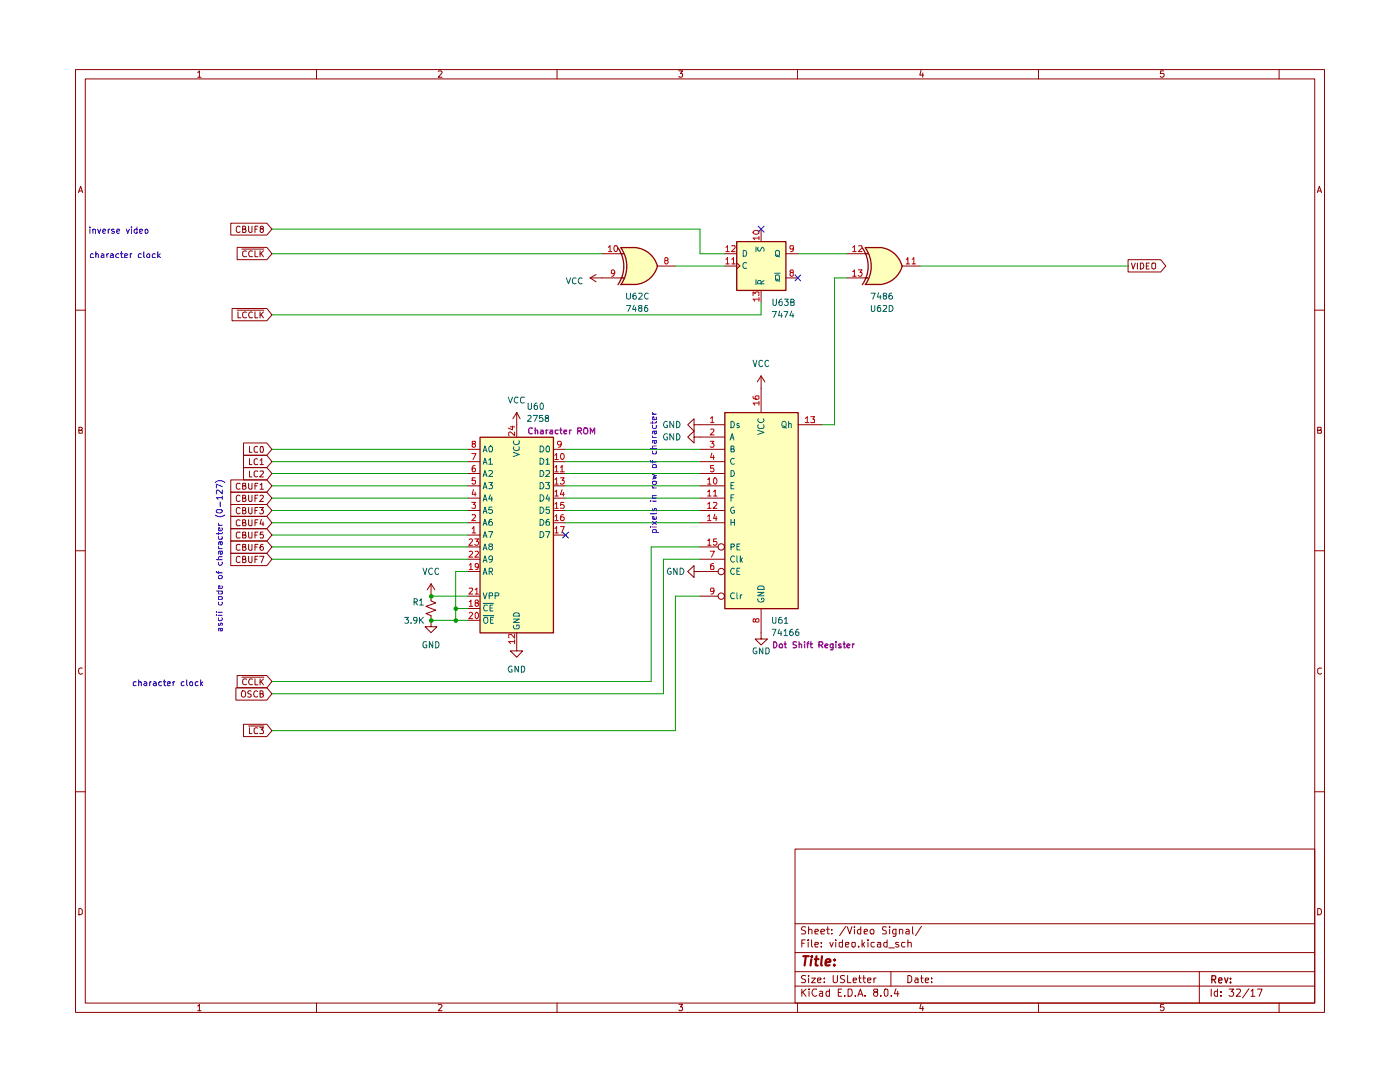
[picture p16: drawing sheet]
<svg xmlns="http://www.w3.org/2000/svg" width="279mm" height="216mm" viewBox="0 0 279 216" stroke-linecap="round" stroke-linejoin="round" font-family="sans-serif">
<g fill="none" stroke="#900000" stroke-width=".2">
<path d="M15.1 13.9h249.2v188.1h-249.2zM17 15.7h245.4v184.5h-245.4zM39.5 14.5l.3-.4v1.3M39.5 15.4h.6M63.2 13.9v1.8M87.5 14.2l.5-.1 .2 .3-.7 1h.7M111.2 13.9v1.8M135.5 14.1h.7l-.4 .5h.3v.7l-.5 .1-.1-.2M159.2 13.9v1.8M183.8 14.1l-.2 .9h.7M184.1 14.6v.8M207.3 13.9v1.8"/>
<path d="M232.2 14.1h-.6v.6l.6-.1 .1 .2v.4l-.2 .2h-.4l-.1-.2M255.3 13.9v1.8M15.7 38.4l.4-1.2 .4 1.2M15.7 38.1h.6M262.9 38.4l.4-1.2 .4 1.2M263.1 38.1h.6M15.1 61.9h1.9M262.4 61.9h1.9M15.7 85.9h.5l.2-.3-.1-.3h-.6v1.1h.6l.1-.5h-.2M263 85.9l.6-.1v-.5h-.6v1.1h.7v-.4v-.1h-.3M15.1 109.9h1.9M262.4 109.9h1.9"/>
<path d="M16.4 133.3a.58 .58 0 0 0-.8 .6 .58 .58 0 0 0 .8 .6v-.1M263.7 133.3h-.3l-.4 .2 .1 .9 .3 .1 .3-.1M15.1 158h1.9M262.4 158h1.9M158.7 169.4h103.7v30.8h-103.7zM15.7 181.3l.6 .1 .1 .2v.7l-.4 .2h-.3zM158.7 196.8h103.7M158.7 193.9h103.7M158.7 190.1h103.7M158.7 184.3h103.7M160 197.4v1.4M160 188.2h.5"/>
<path d="M160.2 198l.7 .8M160.7 187.5h-.7v1.5M160.8 194.7l-.6-.1-.3 .3a.74 .74 0 0 0 .8 .6l.1 .3-.3 .3-.6-.1M160.8 185l-.6-.1-.2 .2v.4l.5 .2 .3 .4-.2 .3h-.7M160.9 197.4l-.9 .7M161.3 187.5v.2M161.3 188v1M161.4 194.6v.2M161.4 185.6l.2-.2 .5 .2v.8M161.4 184.9v1.5M161.4 195.2v.9M161.5 197.4h.1"/>
<path d="M161.5 197.8v1M162 195.2h.7l-.7 .9h.7M162 187.5v1.3l.1 .2M162.6 188.5l.7-.1-.1-.4h-.5l-.1 .2v.6l.2 .2 .4-.1M162.6 185.9l.7-.1-.1-.4h-.4l-.2 .2v.6l.1 .2h.5M163 197.4h-.6a.79 .79 0 0 0-.3 .8 .79 .79 0 0 0 .6 .6l.3-.2M163.2 195.6l.6-.1v-.3h-.6v.1v.7h.6M163.6 197.9h.6v.9M163.8 185.9l.8-.1-.1-.3-.4-.1-.3 .2 .1 .8h.6M163.9 188.8v.2M163.9 188v.2M164.2 198.1l-.6 .2-.1 .2 .2 .3 .5-.1"/>
<path d="M164.5 195.9v.2M164.5 195.2v.1M164.9 185.4h.6M165.2 184.9v1.3l.1 .2h.2M165.5 197.9l-.4-.1-.3 .3 .1 .6h.6M165.5 197.4v1.4M165.6 188l.3 1 .4-1M166 186.3v.1M166 185.5v.1M166.3 194.6l.1 1.4a.52 .52 0 0 0 .7-.2v-1.2M166.8 187.5v.2M166.8 188v1"/>
<path d="M167.3 198h.5M168 197.4h-.7v1.4h.7M168.1 188l-.6 .1v.7l.2 .2 .4-.1M168.1 187.5v1.5M168.6 198.6v.2M168.6 194.7h-.8a.57 .57 0 0 0 .1 .6 .57 .57 0 0 0 .6 .2l.1 .3a.6 .6 0 0 1-.9 .2M168.7 188.5l.7-.1-.1-.4h-.5l-.1 .2v.6l.2 .2 .4-.1M168.8 184.8l-1.2 1.9M169.1 184.9l.5 1.5 .4-1.5M169.2 194.6v1.5h.6M169.2 197.4h.6a.94 .94 0 0 1-.1 1.4h-.5zM170 188.1h.7l-.1 .8-.3 .1-.3-.2z"/>
<path d="M170.3 195.6l.6-.1v-.3h-.6v.1v.7h.6M170.5 184.9v.2M170.5 185.4v1M170.7 198.6v.2M171.2 198.8l.5-1.4 .5 1.4M171.4 188.8v.2M171.4 195.2h.5M171.4 198.4h.6M171.5 194.6v1.2l.4 .3M171.8 184.9v1.5h-.5l-.2-.3v-.4a.45 .45 0 0 1 .7-.2M172 187.5v1.5M172.2 195.2h.5"/>
<path d="M172.2 188.4l.4 .6M172.4 194.6v1.2l.2 .3h.1M172.5 185.9l.6-.1v-.3l-.5-.1-.1 .2 .1 .8h.5M172.6 188l-.6 .6M172.6 198.6v.2M173.1 195.6l.7-.1-.1-.3h-.5l-.1 .1 .1 .7h.5M173.2 187.5v.2M173.2 188v1M173.7 185.7a.45 .45 0 0 1 .6-.2v.9h-.5l-.1-.3zM174.4 195.2v.9M174.5 188h-.5l-.2 .3v.4l.3 .3 .4-.1M174.7 198l-.4-.3 .2-.3h.6l.1 .3-.3 .3a.45 .45 0 0 0-.5 .1 .45 .45 0 0 0 0 .5l.1 .1a.44 .44 0 0 0 .6-.1 .44 .44 0 0 0-.2-.6"/>
<path d="M174.8 195.2h-.2l-.2 .2M175.1 188h.6l.1 1M175.8 198.6v.2M175.8 188.4l-.7 .1v.4h.7M176.5 197.4h.5l.2 .2v.9l-.3 .3a.99 .99 0 0 1-.4-1.4zM176.9 185l-.5-.1-.3 .4 .1 .3 .7 .2v.5l-.8 .1M177 188h-.5l-.1 .3v.4l.2 .3 .4-.1M177 187.5v1.5M177.4 189.1h1.1M177.5 184.9v.2M177.5 185.4v1M177.8 193.9v2.9"/>
<path d="M177.9 198.6v.2M178.8 197.3l-.3 1h.9M178.8 185.4v1.2l-.2 .3-.4-.1M178.8 185.5l-.4-.1-.3 .3v.4l.2 .3h.5M179.2 197.8v1M179.3 188h-.5l-.1 .3 .6 .3 .1 .2-.2 .2-.5-.1M179.5 185.6l.2-.2 .5 .2v.8M179.5 185.4v1M180.6 188h-.5l-.2 .3v.4l.3 .3 .4-.1M180.8 185.5l.4-.1 .2 .2v.8h-.6v-.4l.6-.2M181.2 194.6h.3l.4 .4v.7l-.4 .4h-.3zM181.2 188.1l.6-.1 .1 1"/>
<path d="M181.2 187.5v1.5M182.1 184.9v1.3l.2 .2M182.6 195.2h.5l.1 .9M183.2 195.5h-.5l-.2 .2 .2 .4 .5-.1M183.7 195.2h.5M183.9 194.6v1.2l.3 .3M183.9 184.8l-1.2 1.9M184.7 195.6l.6-.1v-.3h-.6v.1v.7h.6M185.9 195.9v.2M185.9 195.2v.1M239.4 193.9v6.3M241.7 197.4v1.4"/>
<path d="M243 197.9l-.4-.1-.3 .3 .1 .6h.6M243 197.4v1.4M243.7 198.6v.2M243.7 197.9v.1M245.3 197.4h.9l-.5 .5h.3l.2 .2-.1 .5-.1 .2h-.5l-.2-.2M246.8 197.4h.7l.1 .4-.9 1h.9M249.3 197.3l-1.3 1.8M249.7 197.8l.3-.4v1.4M249.7 198.8h.7M251 197.4h.9l-.6 1.4M263 181.3a.65 .65 0 0 1 .7 .6 .65 .65 0 0 1-.7 .6zM39.5 200.7l.3-.3v1.3"/>
<path d="M39.5 201.7h.6M63.2 200.2v1.8M87.5 200.5l.5-.1 .2 .3-.7 1h.7M111.2 200.2v1.8M135.5 200.4h.7l-.4 .5h.3v.7l-.5 .1-.1-.2M159.2 200.2v1.8M183.8 200.3l-.2 1h.7M184.1 200.8v.9M207.3 200.2v1.8M232.2 200.4h-.6v.6l.6-.1 .1 .2v.3l-.2 .3h-.4l-.1-.2M255.3 200.2v1.8"/>
</g>
<path d="M241.9 195.5l.6-.1 .1-.6-.7-.1v1.4M242.2 195.5l.4 .6M243.2 195.6l.7-.1-.2-.4-.4 .1-.1 .7 .2 .2 .4-.1M244.4 195.1l.3 1 .4-1M245.6 196v.1M245.6 195.2v.2" fill="none" stroke="#900000" stroke-width=".25"/>
<path d="M160.3 190.8h1.1M160.8 190.8l-.2 1.9M161.9 191.4l-.1 1.3M162 190.8v.2M162.6 191.4h.8M162.9 190.8l-.1 1.8 .4 .1M164 190.8l-.1 1.6 .1 .3M164.8 192.1l.9-.2v-.4a.6 .6 0 0 0-.9 .1v1h.8M166.5 192.5v.2M166.6 191.5v.1" fill="none" stroke="#900000" stroke-width=".42"/>
<g fill="#feffba">
<path d="M147 48.2h9.8v9.7h-9.8z"/>
<path d="M175.2 51.7l4.8 1.3a5 5 0 0 1-4.2 3.7z"/>
<path d="M172.6 49.4h3.1v7.3h-3.1a6.3 6.3 0 0 0 0-7.3z"/>
<path d="M175.7 49.3a5 5 0 0 1 4.3 3.7l-4.8 1.3z"/>
<path d="M144.6 82.3h14.7v39.1h-14.7z"/>
<path d="M95.8 87.2h14.6v39h-14.6z"/>
<path d="M126.9 49.4a5 5 0 0 1 4.3 3.7l-4.9 1.3z"/>
<path d="M123.9 49.4h3v7.3h-3a6.8 6.8 0 0 0 0-7.3z"/>
<path d="M126.4 51.8l4.8 1.3a4.9 4.9 0 0 1-4.3 3.6z"/>
</g>
<g fill="none" stroke="#900000" stroke-width=".2">
<path d="M46.1 44.5h7.2l1 1.2-1 1.2h-7.2zM47.3 49.4h6l1 1.2-1 1.2h-6zM47.9 45.3l-.4-.2-.3 .4v.7l.3 .2 .4-.2M48.3 49.7h4.4M48.4 45.7l.6-.1v-.3l-.1-.2h-.5v1.3l.6-.1 .1-.3-.2-.3M49.2 50.1l-.3-.1-.5 .3v.7l.3 .2 .5-.1M49.6 45.1v1l.3 .3 .4-.2v-1.1M50.4 50.1a.61 .61 0 0 0-.8 .3 .61 .61 0 0 0 .3 .8l.5-.1M50.9 50v1.2h.6M50.9 45.7h.4M51.5 45.1h-.6v1.3M51.9 50v1.2"/>
<path d="M52.1 50.5l.5 .7M52.2 45.6h-.2a.31 .31 0 0 1 .1-.4 .31 .31 0 0 1 .4 .1v.3h-.3l-.3 .3v.2l.3 .3 .3-.1 .1-.2-.1-.4-.2-.1M52.6 50l-.7 .7M117.8 55.5h6.7M117.8 55.5l1.2 .7M119 54.8l-1.2 .7M120.1 50.6h4.4M131.1 53.1h3.7M144.6 53.1h2.4M144.6 50.6h2.4M147 52.4l.7 .7-.7 .6M151.9 45.7v2.5"/>
<path d="M151.9 57.9v2.5M156.8 50.6h2.5M156.8 55.5h2.5M169 50.6h4.2M169 55.5h4.2M180 53.1h3.6M225.1 51.8h6.5l1.1 1.3-1.1 1.2h-6.5zM225.8 52.5l.3 1.2 .5-1.2M227 52.5v1.2M227.6 52.5h.4a.66 .66 0 0 1 .2 .7 .66 .66 0 0 1-.6 .5zM228.8 53.1h.4M229.4 52.5h-.6v1.2h.6"/>
<path d="M229.9 52.7l.1-.2h.5l.1 .2v.8l-.2 .2-.5-.2zM46.3 61.6h7l1 1.2-1 1.2h-7zM47.3 61.9h5.4M47.5 62.2v1.2h.6M49.2 62.3l-.3-.1-.5 .3v.7l.3 .2 .5-.1M50.4 62.3a.61 .61 0 0 0-.8 .3 .61 .61 0 0 0 .3 .8l.5-.1M50.9 62.2v1.2h.6M51.9 62.2v1.2M52.1 62.7l.5 .7M52.6 62.2l-.7 .7M151.9 75l-.8 1.2M151.9 75v7.3"/>
<path d="M151.9 75l.8 1.2M46.1 98.2h7.2l1 1.2-1 1.3h-7.2zM46.1 95.8h7.2l1 1.1-1 1.3h-7.2zM47.9 99l-.4-.2-.3 .3v.8l.3 .2 .4-.2M47.9 96.5l-.6-.1-.1 .3v.8l.3 .1 .4-.1M48.4 99.4l.6-.1v-.3l-.1-.2h-.5v1.3l.6-.1 .1-.3-.2-.3M48.4 96.9h.5l.1-.4-.6-.1v1.2l.6-.1 .1-.3-.2-.3M48.6 93.3h4.7l1 1.2-1 1.3h-4.7zM48.6 88.4h4.7l1 1.3-1 1.1h-4.7zM48.6 90.8h4.7l1 1.3-1 1.2h-4.7zM49.6 98.8v1l.3 .3 .4-.2v-1.1M49.6 96.4v1l.3 .2 .4-.1v-1.1"/>
<path d="M49.8 94v1.2h.5M49.8 89.1v1.2h.5M49.8 91.5v1.2h.5M50.9 96.9h.4M50.9 99.4h.4M51.4 94.1l-.5-.1-.2 .2v.7a.45 .45 0 0 0 .7 .2M51.4 89.2a.45 .45 0 0 0-.7 .1v.7l.2 .3 .5-.1M51.4 91.6a.45 .45 0 0 0-.7 .2v.7l.2 .2 .5-.1M51.5 98.8h-.6v1.3M51.5 96.4h-.6v1.2M51.9 94.1l.6-.1 .1 .3-.8 .9h.8M51.9 91.9l.3-.4v1.2"/>
<path d="M51.9 99l.4-.2 .3 .3-.8 1h.8M51.9 96.8l.3-.4v1.2M51.9 92.7h.7M51.9 97.6h.7M52 89.2l.3-.1a.91 .91 0 0 1 .1 1.2l-.4-.1zM93.3 96.9h2.5M93.3 99.4h2.5M93.3 89.7h2.5M93.3 92.1h2.5M93.3 94.5h2.5M103.1 82.3v4.9M103.1 82.3l-.7 1.3"/>
<path d="M103.1 82.3l.7 1.3M110.4 96.9h2.5M110.4 99.4h2.5M110.4 89.7h2.5M110.4 92.1h2.5M110.4 94.5h2.5M138.5 87.2v-1.2l-1.3 1.2 1.3 1.2v-1.2h6.1M138.5 84.8v-1.2l-1.3 1.2 1.3 1.2v-1.2h6.1M139.7 96.9h4.9M139.7 99.4h4.9M139.7 89.7h4.9M139.7 92.1h4.9"/>
<path d="M139.7 94.5h4.9M159.3 84.8h4.8M46.1 110.4h7.2l1 1.2-1 1.3h-7.2zM46.1 107.9h7.2l1 1.2-1 1.3h-7.2zM46.1 100.7h7.2l1 1.2-1 1.1h-7.2zM46.1 103h7.2l1 1.3-1 1.2h-7.2zM46.1 105.5h7.2l1 1.3-1 1.1h-7.2zM47.9 111.2l-.4-.2-.3 .3v.8l.3 .2 .4-.2M47.9 108.7l-.6-.1-.1 .3v.7a.52 .52 0 0 0 .7 .1M47.9 101.4l-.2-.1-.5 .1v.9a.37 .37 0 0 0 .4 .2 .37 .37 0 0 0 .3-.1M47.9 103.8h-.1a.45 .45 0 0 0-.6 .2v.6l.1 .3 .6-.1M47.9 106.3l-.6-.1-.1 .2v.7l.1 .3 .6-.1"/>
<path d="M48.4 111.6h.5l.1-.4-.1-.2h-.5v1.3l.6-.1 .1-.4-.2-.2M48.4 109.1h.5l.1-.4-.6-.1v1.2l.6-.1 .1-.3-.2-.3M48.4 101.9l.6-.1v-.4l-.1-.1h-.5v1.2l.6-.1 .1-.3-.2-.2M48.4 104.3h.5l.1-.2v-.3l-.6-.1v1.2h.6l.1-.3-.2-.3M48.4 106.8h.5l.1-.2-.1-.4h-.5v1.2h.6l.1-.5-.2-.1M49.6 111v1l.3 .3 .4-.2v-1.1M49.6 108.6v1l.3 .2 .4-.1v-1.1M49.6 101.3v1l.3 .2 .4-.1v-1.1M49.6 103.7v1l.2 .2 .5-.1v-1.1M49.6 106.2v.9l.2 .3 .5-.1v-1.1M50.9 101.9h.4M50.9 104.3h.4"/>
<path d="M50.9 109.1h.4M50.9 111.6h.4M50.9 106.8h.4M51.5 111h-.6v1.3M51.5 108.6h-.6v1.2M51.5 101.3h-.6v1.2M51.5 103.7h-.6v1.2M51.5 106.2h-.6v1.2M51.8 111h.9l-.5 1.3M51.8 101.3h.8l-.4 .5h.3v.6l-.5 .1-.2-.1M52.2 103.6l-.3 1h.8M52.5 108.6l-.4 .1-.2 .9a.35 .35 0 0 0 .3 .2 .35 .35 0 0 0 .4-.2v-.3a.35 .35 0 0 0-.4-.3 .35 .35 0 0 0-.3 .3"/>
<path d="M52.5 106.2h-.5l-.1 .6 .2-.2 .4 .1v.7l-.6-.1M52.5 104.1v.8M86 116.5v3.4l1 .4-2 .7 2 .8-2 .6 1 .5v2.2h1.2l-1.2 1.1-1.2-1.1h1.2M86 116.5l-.7 1.2M86 116.5l.8 1.2M93.3 101.9h2.5M93.3 104.3h2.5M93.3 109.1h2.5M93.3 114h2.5M93.3 111.6h2.5M93.3 119h2.5M93.3 106.8h2.5"/>
<path d="M110.4 101.9h2.5M110.4 104.3h2.5M110.4 106.8h2.5M138.5 114v-1.1l-1.3 1.1 1.3 1.2v-1.2h4.8M139.7 101.9h4.9M139.7 104.3h4.9M139.7 109.1h3.6M139.7 111.6h4.9M139.7 119h3.6M47.1 137.2h6.2l1 1.2-1 1.3h-6.2zM47.3 134.8h6l1 1.2-1 1.2h-6zM48.3 135.1h4.4"/>
<path d="M48.4 137.8h.3a.73 .73 0 0 1 0 1.3h-.3a.86 .86 0 0 1 0-1.3zM49.2 135.6l-.5-.1-.3 .2v.7l.5 .3 .3-.1M50.1 137.9l-.4-.1-.3 .3 .1 .3 .6 .2v.3l-.1 .2-.6-.1M50.4 135.6l-.5-.1a.61 .61 0 0 0-.3 .8 .61 .61 0 0 0 .8 .3M50.9 135.5v1.2h.6M51.4 138l-.1-.1a.54 .54 0 0 0-.6 .2 .54 .54 0 0 0 0 .7v.1l.4 .2 .3-.2M51.9 138.4h.5l.1-.4-.2-.2h-.4v1.3l.6-.1 .1-.3-.3-.3M51.9 135.5v1.2M52.1 136l.5 .7M52.6 135.5l-.7 .6M93.3 121.4h2.5M93.3 123.8h2.5"/>
<path d="M103.1 126.2v3.7h1.2l-1.2 1.2-1.2-1.2h1.2M151.9 121.4v6.1h1.3l-1.3 1.2-1.2-1.2h1.2M48.6 144.5h4.7l1 1.3-1 1.2h-4.7zM49.6 144.9h3.1M49.8 145.2v1.2h.5M51.4 145.3a.45 .45 0 0 0-.7 .2v.6l.2 .3 .5-.1M51.8 145.2h.8l-.4 .4 .3 .1 .1 .2-.1 .5-.7-.1"/>
<circle cx="143.9" cy="109.1" r=".64"/>
<circle cx="143.9" cy="119" r=".64"/>
<circle cx="143.9" cy="114" r=".64"/>
</g>
<g fill="none" stroke="#900000" stroke-width=".25">
<path d="M123.3 49.5a6.3 6.3 0 0 1 0 7.3M123.9 49.4a6.3 6.3 0 0 1 0 7.4M123.9 56.8h3.1M123.9 49.4h3.1M126.9 49.4a5 5 0 0 1 4.3 3.7 4.9 4.9 0 0 1-4.2 3.7M147 48.2h9.8v9.8h-9.8zM172.1 49.5a6.3 6.3 0 0 1 0 7.3M172.7 49.4h3M172.7 49.5a6.3 6.3 0 0 1 0 7.3h3M175.8 49.4a5 5 0 0 1 4.2 3.7M180.1 53.1a5 5 0 0 1-4.3 3.7M95.8 87.2h14.6v39.1h-14.6z"/>
<path d="M144.7 82.3h14.6v39.2h-14.6z"/>
</g>
<g fill="none" stroke="#006665" stroke-width=".2">
<path d="M148.3 50a.66 .66 0 0 1 .7 .4 .66 .66 0 0 1-.2 .7h-.5zM149 52.5l-.5-.1a.61 .61 0 0 0-.3 .8 .61 .61 0 0 0 .8 .3M150.9 49.3v.9M150.9 55.8v1M151.3 49.4l-.1 .5 .3 .2 .2-.1 .4-.6 .4 .2-.1 .5M151.9 56.6v-.5l-.2-.1h-.3l-.2 .1v.5h1.3M152.5 56l-.6 .4M154.6 54.5h1.1M154.8 55l.1-.1h.5l.1 .1v.9l-.2 .1-.5-.1zM154.8 50.1l.2-.1 .5 .1v.9l-.1 .1h-.5l-.1-.1zM154.9 55.7l.7 .4M154.9 50.9l.7 .4"/>
<path d="M96.4 100l.4-1.3 .4 1.3M96.4 97.5l.4-1.2 .4 1.2M96.4 95.1l.4-1.2 .4 1.2M96.4 92.6l.4-1.2 .4 1.2M96.4 90.2l.4-1.2 .4 1.2M96.5 99.7h.6M96.5 97.2h.6M96.5 94.7h.6M96.5 92.3h.6M96.5 89.8h.6M97.5 96.3h.8l-.4 .5 .3 .1v.6h-.7M97.5 94l.6-.1 .2 .2-.1 .3-.7 .7h.8"/>
<path d="M97.5 91.8l.4-.4v1.2M97.5 92.6h.8M97.7 89.1l.3-.1a.84 .84 0 0 1 .1 1.2l-.4-.1a.78 .78 0 0 1 0-1zM97.9 98.7l-.4 .9h.8M98.1 99.1v.9M102.4 90.3l1.2 .4-1.2 .4M102.5 89.2l-.1 .2a.67 .67 0 0 0 .6 .5 .67 .67 0 0 0 .6-.2l-.1-.5M102.5 88a.61 .61 0 0 0 .3 .7 .61 .61 0 0 0 .8-.2l-.1-.5M107.8 91.4a.66 .66 0 0 1 .7 .4 .66 .66 0 0 1-.2 .8h-.5zM107.8 93.9h.5a.66 .66 0 0 1 .2 .8 .66 .66 0 0 1-.7 .4zM107.8 96.3a.65 .65 0 0 1 .7 .6 .65 .65 0 0 1-.7 .6zM107.8 98.7a.65 .65 0 0 1 .8 .7 .65 .65 0 0 1-.8 .6z"/>
<path d="M107.8 89a.66 .66 0 0 1 .7 .4 .66 .66 0 0 1-.2 .8h-.5zM108.9 96.3h.7l-.3 .5 .3 .1v.6h-.7M109 91.8l.3-.4v1.2M109 94l.6-.1v.5l-.7 .7h.7M109 92.6h.6M109.1 89.1l.3-.1 .2 .2v.8l-.1 .2-.4-.1a.78 .78 0 0 1 0-1zM109.3 98.7l-.3 .9h.7M109.6 99.1v.9M145.7 87.8l.4-1.3 .4 1.3M145.8 87.4h.6M145.9 84.1a.64 .64 0 0 1 .7 .6 .64 .64 0 0 1-.7 .6zM145.9 89.6h.4l.2-.2v-.3l-.6-.1v1.2h.6l.1-.4-.3-.2"/>
<path d="M145.9 93.9h.4a.66 .66 0 0 1 .2 .7 .66 .66 0 0 1-.6 .5zM145.9 96.9h.4M145.9 99.3h.4M146.5 96.3h-.6v1.2h.6M146.5 98.7h-.6v1.3M146.6 91.5a.61 .61 0 0 0-.8 .3 .61 .61 0 0 0 .2 .8l.6-.1M147.5 84.6h-.4v.2l.3 .1 .2 .3-.2 .1h-.3M151.2 85.9l1.3 .4-1.3 .4M151.4 84.8l-.2 .3 .4 .4 .7-.1 .2-.3-.2-.3M151.4 83.6l-.2 .2a.65 .65 0 0 0 .6 .5 .65 .65 0 0 0 .7-.5l-.2-.2M156.2 84.2l.4-.1a.86 .86 0 0 1 0 1.2 .46 .46 0 0 1-.6-.4zM156.3 85l.7 .4"/>
<path d="M157.4 84.7l.2-.2 .3 .1v.7M157.4 84.1v1.2M96.4 107.3l.4-1.2 .4 1.2M96.4 114.6l.4-1.2 .4 1.2M96.4 104.8l.4-1.2 .4 1.2M96.4 118.3l.4 1.2 .4-1.2M96.4 112.2l.4-1.3 .4 1.3M96.4 109.7l.4-1.2 .4 1.2M96.4 102.4l.4-1.2 .4 1.2M96.5 106.9h.6M96.5 114.3h.6M96.5 104.5h.6"/>
<path d="M96.5 111.8h.6M96.5 109.4h.6M96.5 102h.6M97.5 106.1h.8l-.5 1.2M97.6 114h.5l.2-.1v-.4l-.2-.1h-.5v1.2M97.6 118.9h.6l.1-.5-.7-.1v1.2M97.8 109.1l-.3-.3 .2-.3h.4l.2 .2-.3 .4h-.3l-.2 .1v.3l.3 .2h.2l.3-.2v-.3l-.3-.1M97.9 114l.4 .6M98.1 103.6l-.4 .1a.94 .94 0 0 0 0 1.1h.4l.2-.2v-.3l-.3-.2h-.2l-.3 .2M98.2 101.2h-.6l-.1 .6 .6-.1 .2 .2v.3l-.3 .2h-.3l-.2-.1M98.3 111.5l-.2 .2h-.4l-.2-.2v-.3l.3-.3h.2l.3 .3-.2 .8-.4 .2M98.8 118.9h.6l.2-.2-.1-.3-.7-.1v1.2"/>
<path d="M107.8 101.2a.65 .65 0 0 1 .7 .6 .65 .65 0 0 1-.7 .6zM107.8 103.6a.66 .66 0 0 1 .7 .4 .66 .66 0 0 1-.2 .8h-.5zM107.8 106.1h.5a.66 .66 0 0 1 .2 .8 .66 .66 0 0 1-.7 .4zM108.9 106.1h.8l-.5 1.2M109.6 103.6l-.5 .1a.94 .94 0 0 0 0 1.1l.5-.1v-.5l-.4-.1-.2 .2M109.6 101.2h-.5l-.1 .6 .6-.1v.6l-.1 .1h-.4l-.1-.1M145.9 109.1h.6v-.6h-.6v1.2M145.9 103.6v1.2M145.9 104.2h.7M146.5 101.3l-.1-.1a.64 .64 0 0 0-.6 .6 .64 .64 0 0 0 .5 .6l.3-.1v-.4h-.3M146.6 113.5l-.3-.1a.65 .65 0 0 0-.5 .6 .65 .65 0 0 0 .5 .6l.3-.1M146.6 111.1l-.3-.2a.65 .65 0 0 0-.5 .6 .65 .65 0 0 0 .5 .7l.3-.2"/>
<path d="M146.6 118.4a.61 .61 0 0 0-.8 .3 .61 .61 0 0 0 .2 .8l.6-.1M146.6 103.6v1.2M147.1 110.9v1.1l.1 .2M147.1 118.3v1l.1 .2M147.1 109.1h.4M147.1 114h.4M147.7 108.5h-.6v1.2h.6M147.7 113.4h-.6v1.2h.6M147.7 110.9v1.3M147.7 118.7v.8M147.8 111.7l.4 .5M148.1 118.7h-.3l-.1 .2"/>
<path d="M148.2 111.3l-.5 .5M151.2 118.2h1.3l-1.3 .7h1.3M151.3 119.5h-.1a.64 .64 0 0 0 .6 .7 .64 .64 0 0 0 .7-.6l-.2-.2h-.3v.2M151.3 117.1l.3-.2h.5l.4 .4v.3h-1.3zM96.4 120.4h2.1M96.4 122.9h2.2M96.7 123.2h.5a.77 .77 0 0 1-.2 1.2h-.2a.86 .86 0 0 1-.1-1.2zM97.3 120.8l-.5-.1a.61 .61 0 0 0-.3 .8 .61 .61 0 0 0 .8 .3M97.8 121.3h.4M97.9 123.7h.4M98.4 120.7h-.6v1.2h.6M98.5 123.2h-.6v1.2h.6"/>
<path d="M102.4 123.5h1.2l-1.2 .7h1.2M102.5 124.8a.45 .45 0 0 0 .2 .7h.7l.2-.2-.1-.6h-.4v.3M102.6 122.3h.9l.1 .2v.4h-1.2z"/>
</g>
<g fill="none" stroke="#b90000" stroke-width=".2">
<path d="M121.4 49.4l.4-.4v1.2M121.4 50.2h.7M122.7 49a.61 .61 0 0 1 .7 .5 .61 .61 0 0 1-.5 .7 .75 .75 0 0 1-.2-1.2zM122.7 54.4l-.3 .2-.4-.1v-.5l.4-.2a.72 .72 0 0 1 .3 .8 .72 .72 0 0 1-.6 .5M132.8 52l-.1-.4 .4-.2 .2 .3-.2 .3-.4 .1v.4l.1 .2h.3l.2-.3v-.2l-.2-.2M144.9 51.7l.3-.3v1.3M144.9 49.4l.3-.4v1.2M144.9 52.7h.6M144.9 50.2h.6M146 51.7l.4-.3v1.3M146 49.1l.6-.1 .1 .4-.7 .8h.7M146 52.7h.7"/>
<path d="M150.3 59v-.7l.4 .3 .2-.3h.5v.7M150.4 46.1a.78 .78 0 0 1 1.1 .1l-.1 .4a.66 .66 0 0 1-1.1-.3zM151.5 47.5h-1.2l.3 .3M151.5 59.7h-1.2l.3 .4M151.5 47.2v.6M151.5 59.4v.7M157.9 54.4h-.2l-.1-.3 .1-.2 .5-.1 .1 .5-.6 .1-.1 .2v.3l.3 .2 .4-.2v-.4l-.1-.1M158.3 49.5l-.1 .2h-.5v-.7l.6 .1v.9l-.3 .2h-.3M170.2 49.4l.3-.4v1.2M170.2 54.2l.3-.4v1.3M170.2 50.2h.7M170.2 55.1h.7"/>
<path d="M171.3 53.8h.7l-.4 .6h.4v.1v.5l-.6 .1-.1-.2M171.4 49.1l.6-.1v.4l-.7 .8h.7M180.8 51.7h.2l.2-.3v1.3M180.8 52.7h.7M182 51.7l.4-.3v1.3M182 52.7h.7M150.3 79.1l.1 .4a.94 .94 0 0 0 1.1 0l-.1-.5h-.5l-.2 .4 .3 .3M94.1 90.5h.9l-.6 1.2M94.4 88.6l-.2-.5h.6v.4l-.6 .1v.6h.5a.35 .35 0 0 0 .2-.3 .35 .35 0 0 0-.2-.3M94.5 97.7l-.3 .9h.8M94.8 95.3h-.6v.6l.6-.1 .1 .2-.1 .5-.4 .1-.2-.2M94.8 92.9l-.4 .1-.2 .2v.8l.2 .1h.4v-.6l-.4-.1-.2 .2"/>
<path d="M94.8 98.2v.8M101.9 85.2h.8M102.3 85v.8l-.9-.4M102.7 86.2v.8l-.8-.8-.4 .2 .1 .6M110.7 90.8l.4-.3v1.2M110.7 93.2l.4-.3v1.2M110.7 95.7l.4-.4v1.3M110.7 98.1l.4-.3v1.2M110.7 96.6h.7M110.7 99h.7M110.7 91.7h.7M110.7 94.1h.7"/>
<path d="M111.8 93.2h.2l.2-.3v1.2M111.8 95.3h.8l-.4 .5 .4 .2v.4l-.2 .2h-.4l-.2-.2M111.8 94.1h.8M112 90.5a.61 .61 0 0 1 .6 .5 .61 .61 0 0 1-.4 .7l-.4-.5zM112 88.6l-.2 .2h-.3l-.2-.2v-.4l.1-.1h.4a.94 .94 0 0 1 0 1.1h-.4M112.2 97.7l-.4 .9h.8M112.4 98.2v.8M141.2 95.7l.4-.4v1.3M141.2 98.1l.4-.3v1.2M141.2 96.6h.7M141.2 99h.7M141.7 88.1h.8l-.4 .4 .3 .1 .1 .1-.1 .5h-.7"/>
<path d="M141.8 83.5l.4-.4v1.2M141.8 85.7l.4-.1 .3 .3-.8 .9h.8M141.8 84.3h.7M142.1 90.4l-.3 .9h.8M142.4 98.1l.3-.3v1.2M142.4 92.9h-.6v.6l.4-.1 .3 .2-.1 .5h-.4l-.2-.1M142.4 99h.7M142.4 90.8v.9M142.7 95.3a.68 .68 0 0 1 .4 .7 .68 .68 0 0 1-.4 .6l-.3-.2v-.8zM151.5 80.4h-1.2l.3 .5M151.5 80.1v.8M160.7 83.5l.4-.4v1.2"/>
<path d="M160.7 84.3h.8M161.8 83.1h.8l-.4 .6h.4v.5h-.8M93.6 112.8l.4-.4v1.2M93.6 117.4l.6-.1 .1 .4-.7 .8h.7M93.6 110.1l.5-.1 .2 .3-.7 .9h.7M93.6 107.7l.5-.2 .2 .4-.7 .9h.7M93.6 113.6h.7M94.1 100.2h.8l-.4 .5 .3 .1 .1 .1-.1 .5-.7-.1M94.2 105.5l.4-.4v1.2M94.2 102.8l.6-.1 .1 .3-.8 .9h.8M94.2 106.3h.7M94.7 107.5h.8l-.4 .5 .4 .2v.3l-.3 .3h-.3l-.2-.2"/>
<path d="M94.8 117.7l.4-.4v1.2M94.8 110.1l.4-.1 .3 .3-.8 .9h.8M94.8 118.5h.7M95.5 112.9l-.3 .3h-.2l-.2-.2v-.5l.4-.1 .3 .3-.2 .8-.4 .1M110.7 100.6l.4-.4v1.2M110.7 103l.4-.3v1.2M110.7 105.5l.4-.4v1.2M110.7 101.4h.7M110.7 103.9h.7M110.7 106.3h.7M111.8 105.1h.8l-.5 1.2M112.4 102.7h-.3l-.2 .3v.8a.42 .42 0 0 0 .6 0 .42 .42 0 0 0 0-.6l-.4-.1-.3 .3"/>
<path d="M112.5 100.2h-.6l-.1 .6 .2-.1h.4l.2 .2-.1 .4h-.7M141.2 100.6l.4-.4v1.2M141.2 103l.4-.3v1.2M141.2 107.9l.4-.4v1.3M141.2 101.4h.7M141.2 103.9h.7M141.2 108.8h.7M141.7 110h.9l-.6 1.2M142.4 100.3l.5-.1 .2 .4-.8 .8h.8M142.4 112.4h-.2l-.4 .3v.8l.6 .1v-.7h-.4l-.2 .2M142.5 117.9l-.1 .1h-.5l-.1-.6 .6-.1 .1 .2-.2 .9-.4 .1M142.7 102.6l-.3 .9h.7"/>
<path d="M142.9 103v.9M143 107.5h-.6v.6l.5-.1 .2 .2v.3l-.3 .3-.4-.2M93.6 120.1l.4-.4v1.3M93.6 122.3l.5-.1 .2 .3-.7 .9h.7M93.6 121h.7M95 120.3l-.2-.4 .4-.2 .3 .4-.3 .2-.4 .1v.4l.2 .2h.2l.3-.3v-.2l-.3-.2M95.1 122.2a.68 .68 0 0 1 .4 .6 .68 .68 0 0 1-.4 .6l-.3-.2v-.8zM102.7 128h-1.2l.4 .4M102.7 126.6v.7l-.7-.7-.5 .1 .1 .6M102.7 127.7v.7M150.8 123.7l.2-.3 .5 .2-.1 .5h-.4l-.3-.6h-.3v.6h.3l.1-.1"/>
</g>
<g fill="none" stroke="#009a00" stroke-width=".2">
<path d="M54.3 50.6h65.8M54.3 45.7h85.4v4.9h4.9M134.8 53.1h9.8M159.3 50.6h9.7M169 55.5h-2.5v29.3h-2.4M183.6 53.1h41.5M151.9 60.4v2.4h-97.6M54.3 92.1h39M54.3 89.7h39M54.3 99.4h39M54.3 94.5h39M54.3 96.9h39"/>
<path d="M112.9 92.1h26.8M112.9 89.7h26.8M112.9 99.4h26.8M112.9 94.5h26.8M112.9 96.9h26.8M54.3 104.3h39M54.3 101.9h39M54.3 109.1h39M54.3 111.6h39M54.3 106.8h39M86 119h7.3M93.3 114h-2.4v9.8"/>
<path d="M112.9 104.3h26.8M112.9 101.9h26.8M139.7 119h-4.9v26.8h-80.5M139.7 111.6h-7.3v26.8h-78.1M139.7 109.1h-9.7v26.9h-75.7M86 123.8h7.3M90.9 121.4h2.4"/>
</g>
<g fill="none" stroke="#1100ca" stroke-width=".2">
<path d="M17.9 45.3v.2M17.9 45.7v.9M18.5 45.9l.2-.2 .3 .2v.7M18.5 45.7v.9M18.6 50.7a.36 .36 0 0 0-.6 .2l.1 .5h.5M19.1 50.7l.4-.1 .1 .2v.6M19.1 50.2v1.2M19.5 45.7l.3 .9 .3-.9M20.2 50.7l.4-.1 .1 .2v.6h-.5v-.3l.1-.1 .4-.1M20.5 46.1h.6l-.2-.4-.4 .2v.5l.2 .2 .3-.1M21.3 50.6v.8M21.6 45.7v.9"/>
<path d="M21.7 50.6l-.4 .3M21.9 45.7l-.3 .3M22.1 50.7l.3-.1 .2 .2v.6h-.5l-.1-.3 .2-.1 .4-.1M22.8 45.8l-.4-.1-.1 .3 .4 .1 .2 .3-.2 .2-.4-.1M23.3 46.1h.6l-.2-.4-.4 .2v.5l.2 .2 .3-.1M23.7 50.7l-.3-.1-.3 .3v.3l.2 .2h.4M24 50.6h.6M24.2 50.2v1l.1 .2h.3M24.9 51.1l.6-.2-.2-.3-.4 .1v.7h.5M25.2 45.7l.3 .9 .3-.9M26 50.6v.8M26.2 45.3v.2"/>
<path d="M26.2 45.7v.9M26.3 50.6l-.3 .3M27.3 45.8l-.3-.1-.2 .3v.3l.2 .3 .3-.1M27.3 45.3v1.3M27.9 46.1h.5l-.1-.4-.4 .2v.5l.1 .2 .4-.1M28.2 50.7l-.3-.1-.3 .3 .1 .5h.5M28.7 50.2v1l.2 .2M29 45.9l.1-.2 .4 .1v.7l-.4 .1-.1-.2zM29.4 50.7h.5l-.1 .7h-.4zM31 50.7a.36 .36 0 0 0-.6 .2l.1 .5h.5M31.5 50.2v1.2M31.6 51l.4 .4"/>
<path d="M32 50.6l-.5 .5M43 96.3v-.1a1.42 1.42 0 0 1 1.9 .1M44.4 99.3h-1.2l.3 .4M44.4 97.8v.8l-.9-.8-.3 .2 .1 .6M44.4 97.1l-1.2-.5v.8M44.4 99v.7M129.8 100h.1M129.8 91.9l.2 .3h1M129.8 89.5h1.2M130.2 97l.2 .4M130.2 96.1h.8v.4l-.2 .2h-.4l-.2-.2zM130.2 94.7l.8 .2-.6 .3 .6 .1-.8 .3"/>
<path d="M130.2 92.8h.8v.4l-.7 .1zM130.2 90v.5l.2 .1 .6-.1v-.5M130.2 87v.2l.2 .1M130.2 84.9v.4l.2 .2h.4l.2-.2v-.4M130.2 82.3v.2l.2 .1M130.2 100h.8M130.2 99.4h.8M130.2 97.4h.8M130.2 84.1v.5M130.2 91.9v.5M130.2 87.3h.8M130.2 82.6h.8"/>
<path d="M130.5 87.9l.1 .5h.4v-.5l-.8 .1v.4M130.5 86l.1 .5h.4v-.5l-.8 .1v.4M131 98.9h-.8l.1 .5M131 89l-.8 .1 .1 .4M131 84.1v.2l-.2 .1h-1M131 83.2v.5h-.8v-.5l.3-.1 .1 .6M43 102.8a1.44 1.44 0 0 0 1.9 0M43.2 114l.1 .3h1.1M43.2 117.9h1.2M43.2 111.7h1.2M43.3 101.7h.8l.3 .2a.64 .64 0 0 1-.6 .5 .64 .64 0 0 1-.6-.4zM43.6 119.1l.7-.1v.6h-.6z"/>
<path d="M43.6 117.9l.1 .6h.6v-.6M43.6 115l.2-.2h.3l.2 .1 .1 .3-.3 .3h-.3l-.2-.1zM43.6 112.2v.4l.2 .2 .5-.1v-.5M43.6 109.1l.2 .4M43.6 107l.1 .6h.6v-.6M43.6 104.4l.2 .4M43.6 106.3v.4M43.6 114v.5M43.6 109.5h.8M43.6 104.8h.8M43.9 110v.6h.4v-.6M43.9 108.1v.6h.4v-.6"/>
<path d="M43.9 100.2v.9M44.3 116.9v.5h-.7v-.5l.3-.1v.6M44.3 105.3l.1 .4-.2 .2-.6-.1v-.5h.3v.6M44.4 111.1l-.8 .1 .1 .5M44.4 110l-.8 .1v.5M44.4 108.1l-.8 .1v.5M44.4 106.3l-.1 .2h-1.1M129.8 105.2h.1M130.2 101.5v.4h.2h.2v-.4h.4v.4M130.2 105.2h.8M130.2 104.1l.8 .5M131 106.3v-.6h-.8v.6h1.2"/>
<path d="M131 103.1v.4l-.2 .1-.6-.1v-.4l.3-.1 .1 .6M131 102.4l-.2 .1h-1M131 104.1l-.8 .5M27.2 136.1h-.6v.6h.6M27.7 136.1h.4l.1 .7M27.7 135.6v1.2M28.8 136.1h.4l.1 .7M29.3 136.3l-.5 .1-.1 .2 .2 .2 .4-.1M29.9 136.1v.7M30.2 136.1h-.2l-.1 .1M30.6 136.1h.5l.1 .7M31.2 136.3l-.6 .1v.2l.1 .2 .5-.1"/>
<path d="M32.3 136.1h-.6v.1v.5h.6M32.6 136.1h.5M32.8 135.6v1.1l.3 .1M33.4 136.4l.6-.1v-.2h-.6v.6h.6M34.5 136.1v.7M34.9 136.1h-.3l-.1 .1M36.7 136.1h-.5v.5a.36 .36 0 0 0 .5 .1M37.3 135.6v1.1l.1 .1M37.9 136.1h.5v.6h-.5zM39.5 136.1h-.5l-.1 .5a.36 .36 0 0 0 .6 .1M40 135.6v1.2M40.1 136.4l.4 .4"/>
<path d="M40.5 136.1l-.5 .4M43.2 122.8h.1M43.2 122.2h.1M43.6 124.4v.4h.3v-.3l.3-.2 .2 .2-.1 .3M43.6 123.3v.4l.2 .2 .5-.1v-.5M43.6 120.1v.5l.2 .1 .5-.1v-.5M43.6 122.8h.8M43.6 122.2h.8M43.9 125.4v.5h.4v-.5M44.4 125.4h-.8v.5"/>
</g>
<path d="M151.3 45.1l1.2 1.2M152.5 45.1l-1.2 1.2M158.7 54.9l1.1 1.1M159.8 54.9l-1.1 1.1M112.3 106.2l1.2 1.2M113.5 106.2l-1.2 1.2" fill="none" stroke="#08008a" stroke-width=".2"/>
<g fill="#009a00">
<circle cx="91" cy="123.8" r=".47"/>
<circle cx="86.1" cy="119" r=".47"/>
<circle cx="86.1" cy="123.8" r=".47"/>
<circle cx="91" cy="121.5" r=".47"/>
</g>
<g fill="none" stroke="#910089" stroke-width=".25">
<path d="M106.2 85.5l-.5-.1-.2 .2v.7a.45 .45 0 0 0 .7 .2M106.8 85.9l.4-.1 .1 .8M106.8 85.4v1.2M107.9 85.8h.4l.1 .8M108.4 86.1h-.5l-.1 .2 .2 .3 .4-.1M109 85.8v.8M109.3 85.8h-.2l-.1 .2M109.8 85.8h.4l.1 .8M110.3 86.1h-.5l-.1 .2 .2 .3 .4-.1M111.4 85.8h-.5l-.1 .5a.36 .36 0 0 0 .6 .2M111.7 85.8h.4M111.9 85.4v1l.2 .2"/>
<path d="M112.6 86.1h.5v-.3h-.5v.7h.5M113.7 85.8v.8M114 85.8h-.3v.2M115.3 86h.6l.1-.4-.1-.2h-.6v1.2M115.6 86l.4 .6M116.6 85.4h.5l.2 .4-.1 .6-.2 .2-.4-.1-.1-.4zM117.8 86.6v-1.2l.4 .8 .5-.8v1.2M154.4 128.1a.66 .66 0 0 1 .6 .4 .66 .66 0 0 1-.2 .7h-.4zM155.6 128.6h.5v.6h-.4l-.2-.1zM156.5 128.5h.4M156.7 128.1v1l.2 .1M159 128.1h-.7v.5l.7 .3-.2 .3h-.5"/>
<path d="M159.5 128.6l.3-.1 .2 .2v.5M159.5 128.1v1.1M160.6 128.1h.1M160.6 128.5v.7M161 128.5h.4M161.4 128.1l-.2 .1v1M161.7 128.5h.5M161.8 128.1v1l.1 .1h.3M163.4 128.7h.6l.2-.2-.1-.4h-.7v1.1M163.8 128.7l.4 .5M164.6 128.9l.6-.2-.1-.2-.5 .2v.4l.1 .1h.4M166.2 128.5v1.1l-.5 .1"/>
<path d="M166.2 128.6l-.3-.1-.2 .2v.4l.1 .1h.4M166.8 128.1h.1M166.8 128.5v.7M167.9 128.6l-.4-.1-.2 .2 .2 .2h.4v.3h-.6M168.3 128.5h.4M168.4 128.1v1.1h.3M169 128.9l.6-.2-.1-.2-.5 .2v.4l.1 .1h.4M170.1 128.5v.7M170.5 128.5l-.4 .2"/>
</g>
<g fill="none" stroke="#006665" stroke-width=".2">
<path d="M113 55.5l.5 1.1 .4-1.1M115 55.5h-.5a.61 .61 0 0 0-.3 .7 .61 .61 0 0 0 .8 .4M116.2 55.5h-.5a.61 .61 0 0 0-.3 .7 .61 .61 0 0 0 .8 .4M125.1 58.5v.9l.2 .3h.3l.2-.3v-.9M126.9 58.5h-.3l-.3 .3 .1 .8a.36 .36 0 0 0 .6-.2v-.2l-.3-.3-.3 .1-.1 .2M127.5 58.6l.5-.1 .2 .3-.8 .9h.8M129.4 58.6l-.5-.1a.61 .61 0 0 0-.3 .8 .61 .61 0 0 0 .8 .3M154.3 59.7v1.1l.1 .2h.3l.2-.3v-1M156 59.7h-.2a.93 .93 0 0 0-.3 1.2l.5 .1 .1-.2v-.5l-.6-.1-.1 .2M156.5 59.7h.8l-.4 .5h.3l.1 .2-.1 .5-.5 .1-.2-.2M173.8 58.5h.9l-.5 1.2M175.3 58.4l-.2 .9h.8"/>
<path d="M175.7 58.9v.8M176.4 59l-.1-.1v-.3l.5-.1 .2 .2-.1 .2-.6 .2v.5l.1 .1 .5-.1 .1-.2-.1-.3-.2-.1M178 58.5l-.5 .1-.1 .8 .2 .3 .5-.1v-.4l-.2-.3h-.3l-.2 .3M101.4 79.2l.5 1.2 .4-1.2M103.4 79.3l-.5-.1a.61 .61 0 0 0-.3 .8 .61 .61 0 0 0 .8 .3M104.6 79.3l-.5-.1-.2 .3v.7a.52 .52 0 0 0 .7 .1M125.1 61h.8l-.6 1.1M126.6 60.9l-.4 .8h.8M126.8 61.3v.8M127.7 61.5l-.3-.4 .2-.1h.4l.1 .3-.7 .3 .1 .5h.2h.4v-.5l-.2-.1M129.2 61h-.4l-.2 .9a.35 .35 0 0 0 .3 .3 .35 .35 0 0 0 .4-.3v-.3a.35 .35 0 0 0-.4-.2 .35 .35 0 0 0-.3 .2M150.3 71.9l.4 1.3 .3-1.3"/>
<path d="M152.2 72.1l-.4-.2-.3 .3v.6l.1 .3 .4 .1 .2-.2M153.4 72.1l-.2-.2a.65 .65 0 0 0-.6 .6 .65 .65 0 0 0 .6 .7l.2-.2M154.1 62.1h.8l-.5 1.2M155.6 62.1l-.2 .9h.7M156 62.6v.7M156.5 62.1h.7l-.5 1.2M157.8 60.3l.6-.1 .1-.3-.3-.2h-.4v1.3h.5l.2-.2v-.4l-.3-.1M158 62.1l-.4 .9h.8M158.2 62.6v.7M173.9 61l.1 1.1a.36 .36 0 0 0 .6-.2v-.9M175.7 61h-.4l-.2 .9 .2 .2h.5v-.6l-.5-.1-.2 .2M176.3 61h.6l.1 .3-.8 .8h.8"/>
<path d="M177.5 61h.5a.66 .66 0 0 1 .2 .8 .66 .66 0 0 1-.7 .3zM105.3 83l.4-.1 .3 .3-.8 .9h.8M105.4 80.4v1.1l.2 .2h.2l.3-.3v-1M106.4 82.9h.9l-.6 1.2M107.2 80.4h-.3a.93 .93 0 0 0-.2 1.2h.5l.1-.6-.6-.1-.1 .2M108 80.4a.68 .68 0 0 1 .5 .7 .68 .68 0 0 1-.5 .6l-.2-.3v-.7zM108.3 82.9h-.6l-.1 .6 .2-.2h.3l.3 .3v.3l-.2 .2-.6-.1M109.1 83.4l-.3-.3 .3-.2 .4 .1-.1 .3a.51 .51 0 0 0-.5 .2 .51 .51 0 0 0 0 .6l.6-.1v-.4l-.2-.2M133.2 86.6l-.2-.1a.64 .64 0 0 0-.6 .7 .64 .64 0 0 0 .6 .6l.2-.1v-.5h-.2M133.2 84.2l-.2-.1a.6 .6 0 0 0-.6 .7 .6 .6 0 0 0 .8 .5v-.5h-.2M134.5 86.5v1.3l-.8-1.3v1.3M134.5 84.1v1.2l-.8-1.2v1.2"/>
<path d="M135 86.5a.64 .64 0 0 1 .7 .7 .64 .64 0 0 1-.7 .6zM135 84.1a.64 .64 0 0 1 .7 .6 .64 .64 0 0 1-.7 .6zM83.7 119.8h.2l.2-.3v1.2M84.4 113.4l.4 1.2 .4-1.2M86.3 113.5l-.2-.1a.64 .64 0 0 0-.6 .6 .64 .64 0 0 0 .6 .6l.2-.1M87.5 113.5l-.2-.1a.65 .65 0 0 0-.5 .6 .65 .65 0 0 0 .5 .6l.2-.1M133.9 113.5l-.1-.1a.64 .64 0 0 0-.6 .6 .64 .64 0 0 0 .5 .6l.2-.1v-.5h-.2M135.1 113.4v1.2l-.6-1.2v1.2M135.7 113.4a.65 .65 0 0 1 .8 .6 .65 .65 0 0 1-.8 .6zM80.8 123.2h.7l-.4 .4 .3 .1v.6h-.6M82 124.3v.1M82.6 120.1h.5l.2-.2-.2-.4h-.5v1.2"/>
<path d="M82.9 120.1l.4 .6M83.2 123.7l-.1 .2h-.5v-.7h.5l.1 .2-.1 .9-.5 .1M83.7 123.2v1.2M83.7 120.7h.8M83.9 123.7l.6 .7M84.5 123.2l-.8 .7M85.1 128.1h-.5l-.2 .3v.5l.2 .3 .3 .1 .3-.2v-.4h-.3M86.4 128v1.3l-.7-1.3v1.3M87 128a.64 .64 0 0 1 .6 .7 .64 .64 0 0 1-.6 .6zM102.2 132.9h-.5l-.3 .5 .3 .7h.5v-.5h-.2M103.5 132.9v1.2l-.7-1.2v1.2M104.1 132.9h.4l.1 .2 .1 .5-.2 .5h-.4z"/>
<path d="M151 129.3h-.5a.61 .61 0 0 0-.2 .8 .61 .61 0 0 0 .7 .3v-.4h-.2M152.2 129.3v1.2l-.6-1.2v1.2M152.8 129.3h.5l.2 .2v.7l-.3 .3h-.4zM154.1 125.6h.8l-.6 1.2M154.2 123.2v.9a.42 .42 0 0 0 .7 .2v-1.1M155.5 125.6l-.2 .8h.7M155.9 126v.8M156 123.2h-.4l-.2 .2v.9a.42 .42 0 0 0 .6 0 .42 .42 0 0 0 0-.6l-.4-.1-.2 .3M156.5 125.9l.3-.3v1.2M156.5 126.8h.6M156.5 123.5l.4-.3v1.2M156.5 124.4h.7"/>
<path d="M158.2 125.6l-.4 .1a.7 .7 0 0 0 0 1.1h.3l.2-.2-.1-.4-.4-.1-.2 .2M159.3 125.6a.72 .72 0 0 0-.5 .5 .72 .72 0 0 0 .2 .7l.4-.1v-.5l-.4-.1-.3 .2"/>
</g>
</svg>
